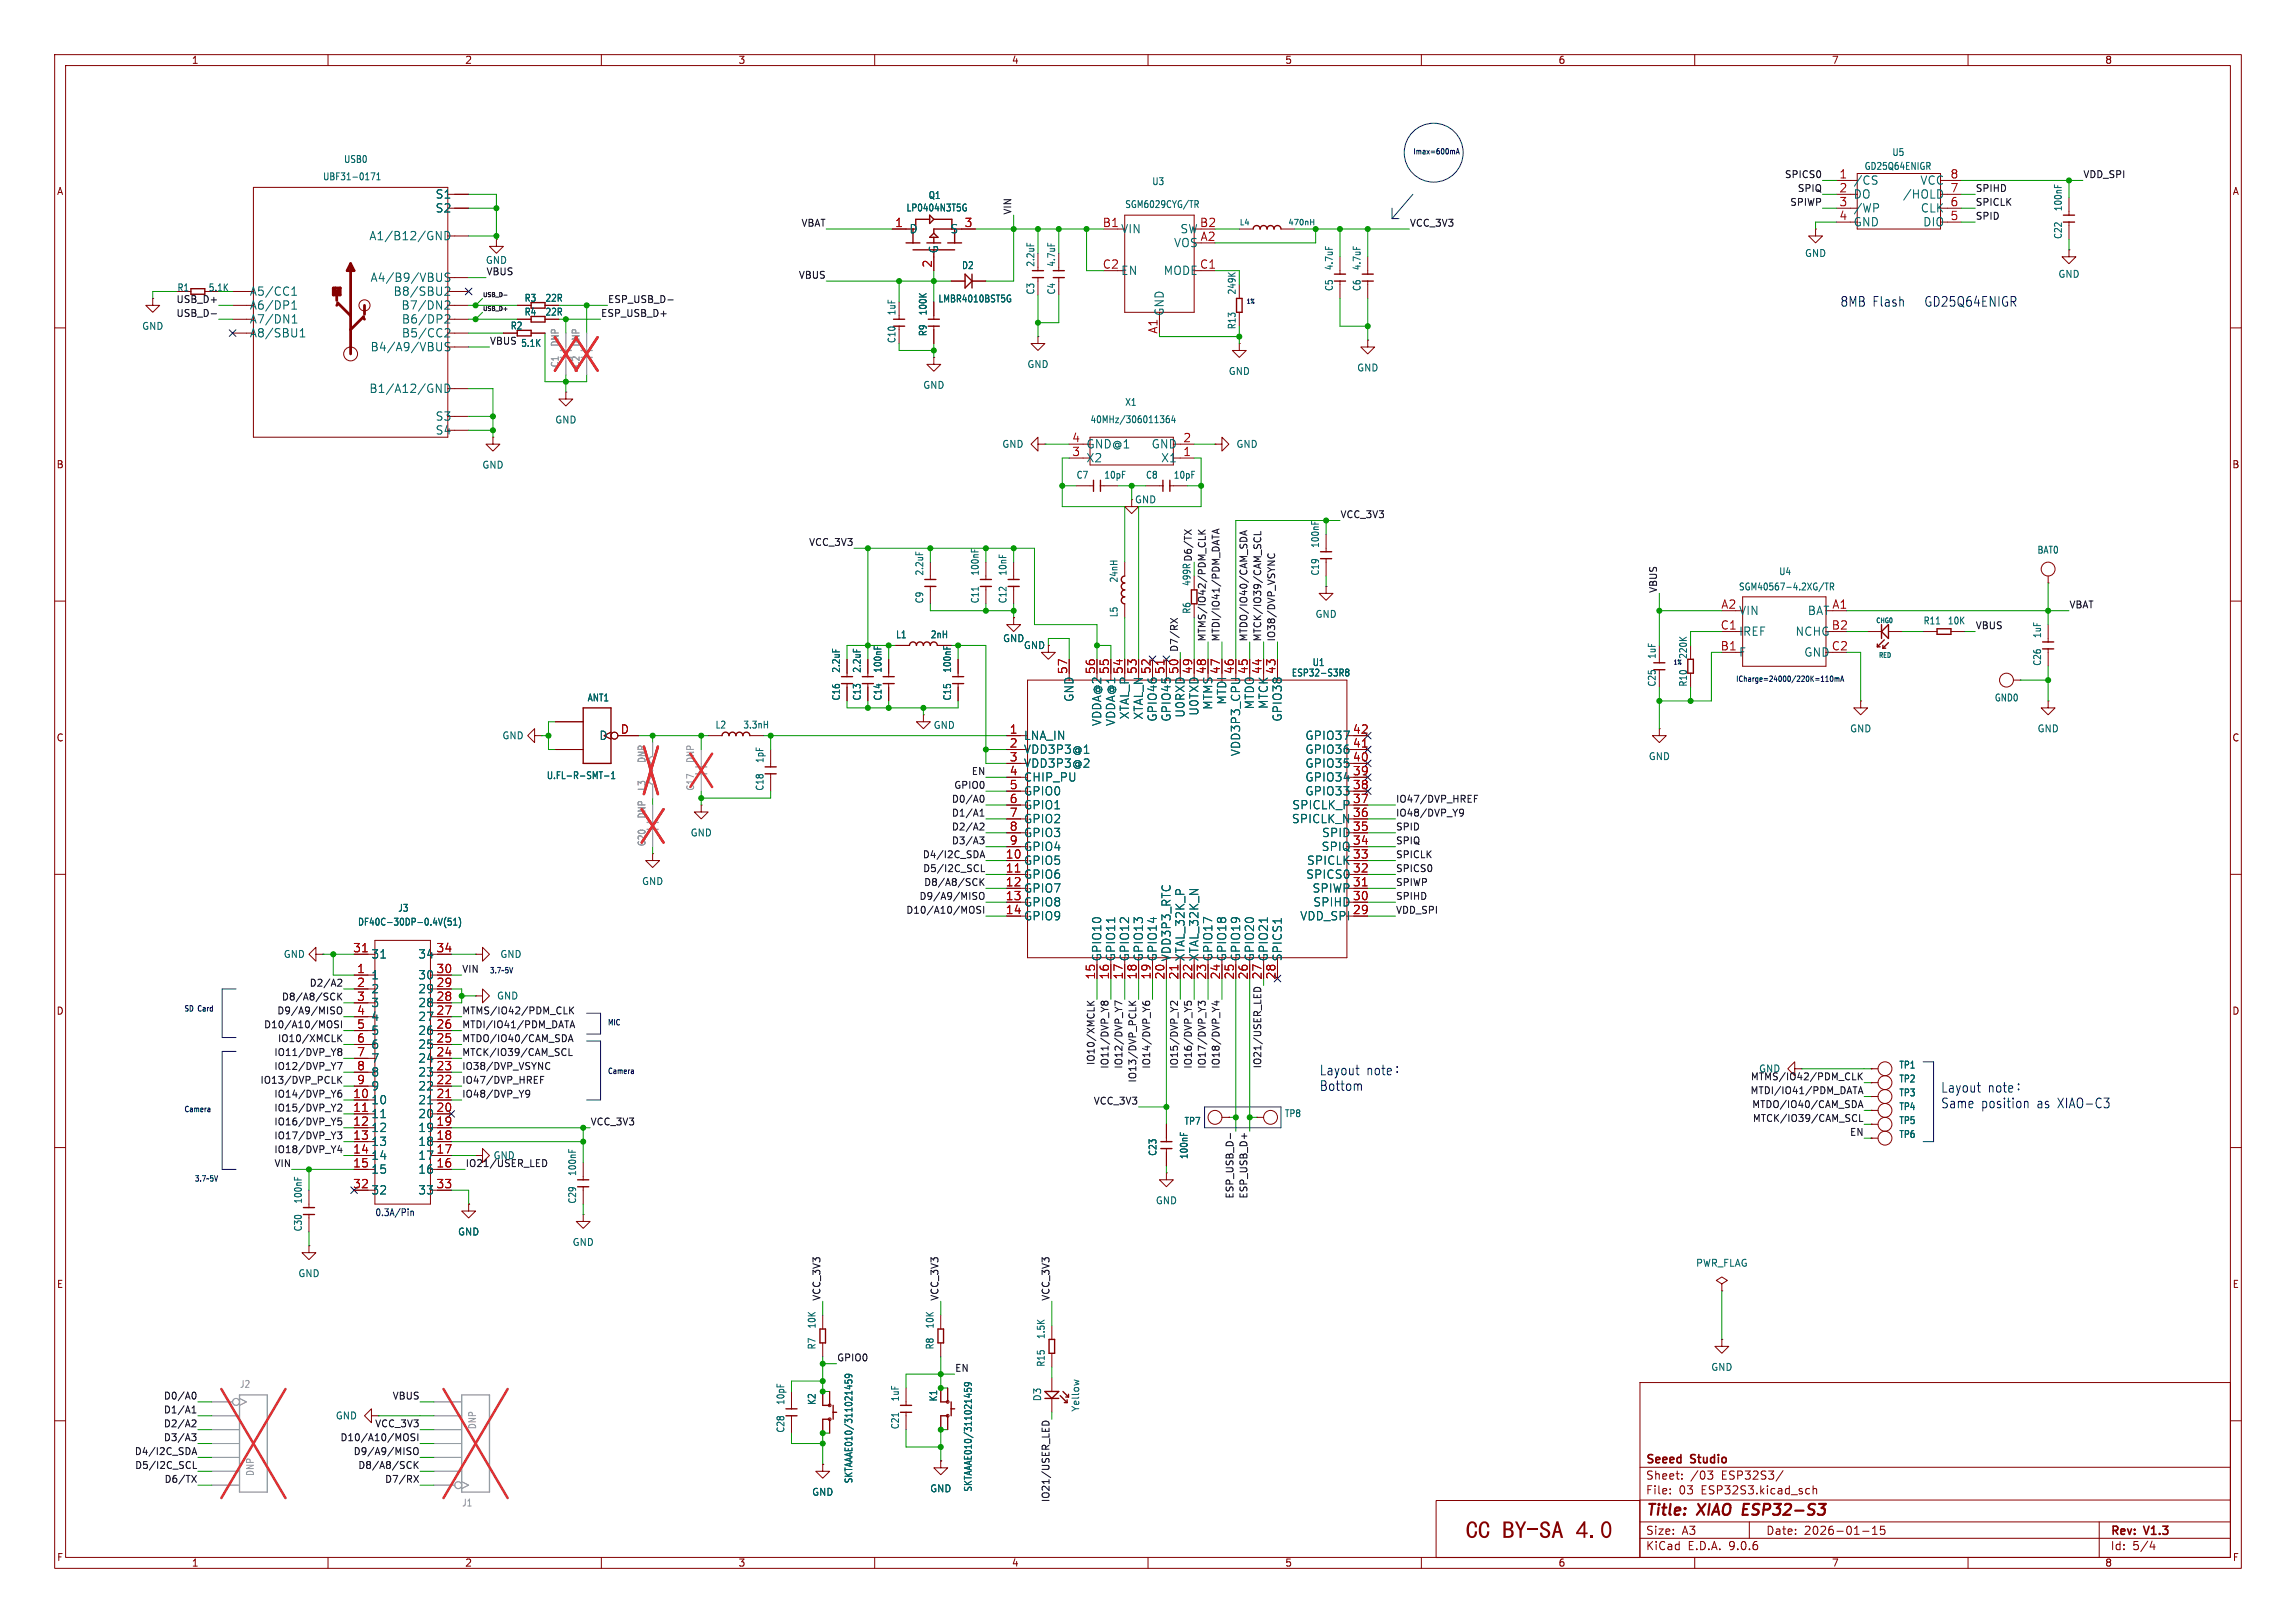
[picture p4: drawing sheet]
<svg xmlns="http://www.w3.org/2000/svg" width="420mm" height="297mm" viewBox="0 0 420 297" stroke-linecap="round" stroke-linejoin="round" font-family="sans-serif">
<defs><g id="words">
<text font-size="4.5" fill="#840000" x="268.1" y="282.4">CCBY-SA4.0</text>
<g font-size="2.8" fill="#840000">
<text x="301" y="277.9">Title:</text>
<text x="310.6" y="277.9">XIAO</text>
<text x="319.6" y="277.9">ESP32-S3</text>
</g>
<g font-size="2.5" fill="#0000c2">
<text x="336.5" y="56.3">8MB Flash</text>
<text x="352.5" y="56.3">GD25Q64ENIGR</text>
<text x="241.3" y="196.9">Layout</text>
<text x="241.3" y="199.8">Bottom</text>
<text x="355" y="200.1">Layout</text>
<text x="355" y="202.9">Same</text>
<text x="362.4" y="202.9">position</text>
<text x="372.7" y="202.9">as XIAO-C3</text>
</g>
<g font-size="2.1" fill="#a90000">
<text x="336.4" y="32.8">1</text>
<text x="336.4" y="35.3">2</text>
<text x="356.7" y="32.8">8</text>
<text x="356.7" y="35.3">7</text>
<text x="163.7" y="41.7">1</text>
<text x="176.4" y="41.7">3</text>
<text x="201.6" y="41.7">B1</text>
<text x="219.4" y="41.7">B2</text>
<text x="336.4" y="37.8">3</text>
<text x="336.4" y="40.4">4</text>
<text x="356.7" y="37.8">6</text>
<text x="356.7" y="40.4">5</text>
<text x="219.5" y="44.2">A2</text>
<text x="170.6" y="49.1" transform="rotate(-90 170.6 49.1)">2</text>
<text x="201.6" y="49.3">C2</text>
<text x="219.4" y="49.3">C1</text>
<text x="196" y="83.6">3</text>
<text x="196" y="81">4</text>
<text x="216.4" y="83.6">1</text>
<text x="216.4" y="81">2</text>
<text x="314.8" y="111.5">A2</text>
<text x="335.1" y="111.5">A1</text>
<text x="314.7" y="115.3">C1</text>
<text x="314.7" y="119.1">B1</text>
<text x="335" y="115.3">B2</text>
<text x="335" y="119.1">C2</text>
<text x="195.3" y="123.4" transform="rotate(-90 195.3 123.4)">57</text>
<text x="200.4" y="123.4" transform="rotate(-90 200.4 123.4)">56</text>
<text x="202.9" y="123.4" transform="rotate(-90 202.9 123.4)">55</text>
<text x="205.5" y="123.4" transform="rotate(-90 205.5 123.4)">54</text>
<text x="208" y="123.4" transform="rotate(-90 208 123.4)">53</text>
<text x="210.6" y="123.4" transform="rotate(-90 210.6 123.4)">52</text>
<text x="213.1" y="123.4" transform="rotate(-90 213.1 123.4)">51</text>
<text x="215.6" y="123.4" transform="rotate(-90 215.6 123.4)">50</text>
<text x="218.2" y="123.4" transform="rotate(-90 218.2 123.4)">49</text>
<text x="220.7" y="123.4" transform="rotate(-90 220.7 123.4)">48</text>
<text x="223.3" y="123.4" transform="rotate(-90 223.3 123.4)">47</text>
<text x="225.8" y="123.4" transform="rotate(-90 225.8 123.4)">46</text>
<text x="228.3" y="123.4" transform="rotate(-90 228.3 123.4)">45</text>
<text x="230.9" y="123.4" transform="rotate(-90 230.9 123.4)">44</text>
<text x="233.4" y="123.4" transform="rotate(-90 233.4 123.4)">43</text>
<text x="113.5" y="134.4">D</text>
<text x="184.6" y="134.4">1</text>
<text x="184.6" y="136.9">2</text>
<text x="247.4" y="134.4">42</text>
<text x="247.4" y="136.9">41</text>
<text x="184.6" y="139.4">3</text>
<text x="184.6" y="142">4</text>
<text x="247.4" y="139.4">40</text>
<text x="247.4" y="142">39</text>
<text x="184.6" y="144.5">5</text>
<text x="184.6" y="147.1">6</text>
<text x="184.6" y="149.6">7</text>
<text x="247.4" y="144.5">38</text>
<text x="247.4" y="147.1">37</text>
<text x="247.4" y="149.6">36</text>
<text x="184.6" y="152.1">8</text>
<text x="184.6" y="154.7">9</text>
<text x="247.4" y="152.1">35</text>
<text x="247.4" y="154.7">34</text>
<text x="183.9" y="157.2">10</text>
<text x="183.9" y="159.8">11</text>
<text x="247.4" y="157.2">33</text>
<text x="247.4" y="159.8">32</text>
<text x="183.9" y="162.3">12</text>
<text x="183.9" y="164.8">13</text>
<text x="183.9" y="167.4">14</text>
<text x="247.4" y="162.3">31</text>
<text x="247.4" y="164.8">30</text>
<text x="247.4" y="167.4">29</text>
<text x="64.5" y="174.4">31</text>
<text x="65.2" y="178.2">1</text>
<text x="79.8" y="174.4">34</text>
<text x="79.8" y="178.2">30</text>
<text x="200.4" y="179.3" transform="rotate(-90 200.4 179.3)">15</text>
<text x="202.9" y="179.3" transform="rotate(-90 202.9 179.3)">16</text>
<text x="205.5" y="179.3" transform="rotate(-90 205.5 179.3)">17</text>
<text x="208" y="179.3" transform="rotate(-90 208 179.3)">18</text>
<text x="210.6" y="179.3" transform="rotate(-90 210.6 179.3)">19</text>
<text x="213.1" y="179.3" transform="rotate(-90 213.1 179.3)">20</text>
<text x="215.6" y="179.3" transform="rotate(-90 215.6 179.3)">21</text>
<text x="218.2" y="179.3" transform="rotate(-90 218.2 179.3)">22</text>
<text x="220.7" y="179.3" transform="rotate(-90 220.7 179.3)">23</text>
<text x="223.3" y="179.3" transform="rotate(-90 223.3 179.3)">24</text>
<text x="225.8" y="179.3" transform="rotate(-90 225.8 179.3)">25</text>
<text x="228.3" y="179.3" transform="rotate(-90 228.3 179.3)">26</text>
<text x="230.9" y="179.3" transform="rotate(-90 230.9 179.3)">27</text>
<text x="233.4" y="179.3" transform="rotate(-90 233.4 179.3)">28</text>
<text x="65.2" y="180.7">2</text>
<text x="65.2" y="183.3">3</text>
<text x="65.2" y="185.8">4</text>
<text x="79.8" y="180.7">29</text>
<text x="79.8" y="183.3">28</text>
<text x="79.8" y="185.8">27</text>
<text x="65.2" y="188.3">5</text>
<text x="65.2" y="190.9">6</text>
<text x="79.8" y="188.3">26</text>
<text x="79.8" y="190.9">25</text>
<text x="65.2" y="193.4">7</text>
<text x="65.2" y="196">8</text>
<text x="79.8" y="193.4">24</text>
<text x="79.8" y="196">23</text>
<text x="64.5" y="201">10</text>
<text x="64.5" y="203.6">11</text>
<text x="65.2" y="198.5">9</text>
<text x="67.8" y="199.7">9</text>
<text x="79.8" y="198.5">22</text>
<text x="79.8" y="201">21</text>
<text x="79.8" y="203.6">20</text>
<text x="64.5" y="206.1">12</text>
<text x="64.5" y="208.7">13</text>
<text x="79.8" y="206.1">19</text>
<text x="79.8" y="208.7">18</text>
<text x="64.5" y="211.2">14</text>
<text x="64.5" y="213.7">15</text>
<text x="79.8" y="211.2">17</text>
<text x="79.8" y="213.7">16</text>
<text x="64.5" y="217.6">32</text>
<text x="79.8" y="217.6">33</text>
</g>
<g font-size="2.1" fill="#006464">
<text x="339" y="34">/CS</text>
<text x="351.2" y="34">VCC</text>
<text x="79.6" y="36.6">S1</text>
<text x="79.6" y="39.1">S2</text>
<text x="339" y="36.6">DO</text>
<text x="339" y="39.1">/WP</text>
<text x="339" y="41.6">GND</text>
<text x="348" y="36.6">/HOLD</text>
<text x="351.3" y="39.1">CLK</text>
<text x="351.7" y="41.6">DIO</text>
<text x="67.5" y="44.2">A1/B12/GND</text>
<text x="166.2" y="42.9">D</text>
<text x="171.8" y="46.5" transform="rotate(-90 171.8 46.5)">G</text>
<text x="173.8" y="42.9">S</text>
<text x="205" y="42.9">VIN</text>
<text x="214.7" y="45.4">VOS</text>
<text x="215.9" y="42.9">SW</text>
<text x="67.7" y="51.8">A4/B9/VBUS</text>
<text x="205" y="50.5">EN</text>
<text x="212.8" y="50.5">MODE</text>
<text x="45.6" y="54.3">A5/CC1</text>
<text x="45.6" y="56.9">A6/DP1</text>
<text x="45.6" y="59.4">A7/DN1</text>
<text x="71.9" y="54.3">B8/SBU2</text>
<text x="73.4" y="56.9">B7/DN2</text>
<text x="73.5" y="59.4">B6/DP2</text>
<text x="213.1" y="57.9" transform="rotate(-90 213.1 57.9)">GND</text>
<text x="45.6" y="62">A8/SBU1</text>
<text x="67.7" y="64.5">B4/A9/VBUS</text>
<text x="73.5" y="62">B5/CC2</text>
<text x="67.5" y="72.1">B1/A12/GND</text>
<text x="79.6" y="77.2">S3</text>
<text x="79.6" y="79.7">S4</text>
<text x="198.6" y="82.3">GND@1</text>
<text x="210.6" y="82.3">GND</text>
<text x="198.6" y="84.8">X2</text>
<text x="212.3" y="84.8">X1</text>
<text x="318" y="112.8">VIN</text>
<text x="330.6" y="112.8">BAT</text>
<text x="318" y="116.6">IREF</text>
<text x="328.4" y="116.6">NCHG</text>
<text x="318" y="120.4">F</text>
<text x="330" y="120.4">GND</text>
<text x="196.6" y="128.5" transform="rotate(-90 196.6 128.5)">GND</text>
<text x="206.7" y="131.7" transform="rotate(-90 206.7 131.7)">XTAL_P</text>
<text x="209.3" y="131.8" transform="rotate(-90 209.3 131.8)">XTAL_N</text>
<text x="216.9" y="131.4" transform="rotate(-90 216.9 131.4)">U0RXD</text>
<text x="219.4" y="131" transform="rotate(-90 219.4 131)">U0TXD</text>
<text x="222" y="129.9" transform="rotate(-90 222 129.9)">MTMS</text>
<text x="224.5" y="129" transform="rotate(-90 224.5 129)">MTDI</text>
<text x="229.6" y="129.9" transform="rotate(-90 229.6 129.9)">MTDO</text>
<text x="232.1" y="129.8" transform="rotate(-90 232.1 129.8)">MTCK</text>
<text x="109.6" y="135.6">D</text>
<text x="187.2" y="135.6">LNA_IN</text>
<text x="201.7" y="132.9" transform="rotate(-90 201.7 132.9)">VDDA@2</text>
<text x="204.2" y="132.9" transform="rotate(-90 204.2 132.9)">VDDA@1</text>
<text x="211.8" y="132.1" transform="rotate(-90 211.8 132.1)">GPIO46</text>
<text x="214.4" y="132.1" transform="rotate(-90 214.4 132.1)">GPIO45</text>
<text x="234.7" y="132.1" transform="rotate(-90 234.7 132.1)">GPIO38</text>
<text x="238.7" y="135.6">GPIO37</text>
<text x="187.2" y="138.2">VDD3P3@1</text>
<text x="187.2" y="140.7">VDD3P3@2</text>
<text x="187.2" y="143.2">CHIP_PU</text>
<text x="227.1" y="138.4" transform="rotate(-90 227.1 138.4)">VDD3P3_CPU</text>
<text x="238.7" y="138.2">GPIO36</text>
<text x="238.7" y="140.7">GPIO35</text>
<text x="238.7" y="143.2">GPIO34</text>
<text x="187.2" y="145.8">GPIO0</text>
<text x="187.2" y="148.3">GPIO1</text>
<text x="236.3" y="148.3">SPICLK_P</text>
<text x="238.7" y="145.8">GPIO33</text>
<text x="187.2" y="150.9">GPIO2</text>
<text x="187.2" y="153.4">GPIO3</text>
<text x="187.2" y="155.9">GPIO4</text>
<text x="236.2" y="150.9">SPICLK_N</text>
<text x="241.7" y="155.9">SPIQ</text>
<text x="241.8" y="153.4">SPID</text>
<text x="187.2" y="158.5">GPIO5</text>
<text x="187.2" y="161">GPIO6</text>
<text x="238.9" y="161">SPICS0</text>
<text x="239" y="158.5">SPICLK</text>
<text x="187.2" y="163.6">GPIO7</text>
<text x="187.2" y="166.1">GPIO8</text>
<text x="240" y="163.6">SPIWP</text>
<text x="240.2" y="166.1">SPIHD</text>
<text x="187.2" y="168.6">GPIO9</text>
<text x="237.8" y="168.6">VDD_SPI</text>
<text x="67.8" y="175.6">31</text>
<text x="67.8" y="179.4">1</text>
<text x="76.4" y="175.6">34</text>
<text x="76.4" y="179.4">30</text>
<text x="201.7" y="176" transform="rotate(-90 201.7 176)">GPIO10</text>
<text x="204.2" y="176" transform="rotate(-90 204.2 176)">GPIO11</text>
<text x="206.7" y="176" transform="rotate(-90 206.7 176)">GPIO12</text>
<text x="209.3" y="176" transform="rotate(-90 209.3 176)">GPIO13</text>
<text x="211.8" y="176" transform="rotate(-90 211.8 176)">GPIO14</text>
<text x="214.4" y="176" transform="rotate(-90 214.4 176)">VDD3P3_RTC</text>
<text x="216.9" y="176" transform="rotate(-90 216.9 176)">XTAL_32K_P</text>
<text x="219.4" y="176" transform="rotate(-90 219.4 176)">XTAL_32K_N</text>
<text x="222" y="176" transform="rotate(-90 222 176)">GPIO17</text>
<text x="224.5" y="176" transform="rotate(-90 224.5 176)">GPIO18</text>
<text x="227.1" y="176" transform="rotate(-90 227.1 176)">GPIO19</text>
<text x="229.6" y="176" transform="rotate(-90 229.6 176)">GPIO20</text>
<text x="232.1" y="176" transform="rotate(-90 232.1 176)">GPIO21</text>
<text x="234.7" y="176" transform="rotate(-90 234.7 176)">SPICS1</text>
<text x="67.8" y="182">2</text>
<text x="67.8" y="184.5">3</text>
<text x="76.4" y="182">29</text>
<text x="76.4" y="184.5">28</text>
<text x="67.8" y="187">4</text>
<text x="67.8" y="189.6">5</text>
<text x="76.4" y="187">27</text>
<text x="76.4" y="189.6">26</text>
<text x="67.8" y="192.1">6</text>
<text x="67.8" y="194.7">7</text>
<text x="67.8" y="197.2">8</text>
<text x="76.4" y="192.1">25</text>
<text x="76.4" y="194.7">24</text>
<text x="76.4" y="197.2">23</text>
<text x="67.8" y="202.3">10</text>
<text x="76.4" y="199.7">22</text>
<text x="76.4" y="202.3">21</text>
<text x="67.8" y="204.8">11</text>
<text x="67.8" y="207.4">12</text>
<text x="67.8" y="209.9">13</text>
<text x="76.4" y="204.8">20</text>
<text x="76.4" y="207.4">19</text>
<text x="76.4" y="209.9">18</text>
<text x="67.8" y="212.4">14</text>
<text x="67.8" y="215">15</text>
<text x="76.4" y="212.4">17</text>
<text x="76.4" y="215">16</text>
<text x="67.8" y="218.8">32</text>
<text x="76.4" y="218.8">33</text>
</g>
<text font-size="2.1" fill="#009600" x="211.8" y="61.1" transform="rotate(-90 211.8 61.1)">A1</text>
<g font-size="2.1" fill="#840000">
<text x="301" y="268.2">Seeed</text>
<text x="309.4" y="268.2">Studio</text>
<text x="301" y="273.7">File:</text>
<text x="301" y="271">Sheet:</text>
<text x="307.1" y="273.7">03</text>
<text x="309.2" y="271">/03</text>
<text x="311.2" y="273.7">ESP32S3.kicad_sch</text>
<text x="314.9" y="271">ESP32S3/</text>
<text x="301" y="281.1">Size:</text>
<text x="307.6" y="281.1">A3</text>
<text x="323" y="281.1">Date:</text>
<text x="330" y="281.1">2026-01-15</text>
<text x="386" y="281.3">Rev:</text>
<text x="392.4" y="281.3">V1.3</text>
<text x="301" y="283.9">KiCad</text>
<text x="308.7" y="283.9">E.D.A.</text>
<text x="316.3" y="283.9">9.0.6</text>
<text x="386" y="283.9">Id:</text>
<text x="390.1" y="283.9">5/4</text>
</g>
<g font-size="1.8" fill="#840000">
<text x="35" y="11.9">1</text>
<text x="85" y="11.9">2</text>
<text x="135" y="11.9">3</text>
<text x="185" y="11.9">4</text>
<text x="235" y="11.9">5</text>
<text x="285" y="11.9">6</text>
<text x="335" y="11.9">7</text>
<text x="385" y="11.9">8</text>
<text x="10.3" y="35.9">A</text>
<text x="408.3" y="35.9">A</text>
<text x="99.7" y="58">22R</text>
<text x="99.7" y="55.4">22R</text>
<text x="10.3" y="85.9">B</text>
<text x="408.2" y="85.9">B</text>
<text x="10.3" y="135.9">C</text>
<text x="408.2" y="135.9">C</text>
<text x="10.3" y="185.9">D</text>
<text x="408.2" y="185.9">D</text>
<text x="10.3" y="235.9">E</text>
<text x="408.3" y="235.9">E</text>
<text x="10.3" y="285.9">F</text>
<text x="35" y="286.9">1</text>
<text x="85" y="286.9">2</text>
<text x="135" y="286.9">3</text>
<text x="185" y="286.9">4</text>
<text x="235" y="286.9">5</text>
<text x="285" y="286.9">6</text>
<text x="335" y="286.9">7</text>
<text x="385" y="286.9">8</text>
<text x="408.3" y="285.9">F</text>
</g>
<g font-size="1.8" fill="#006464">
<text x="346" y="28.7">U5</text>
<text x="59" y="33.2">UBF31-0171</text>
<text x="62.8" y="30">USB0</text>
<text x="210.7" y="34.1">U3</text>
<text x="341" y="31.3">GD25Q64ENIGR</text>
<text x="165.7" y="38.9">LP0404N3T5G</text>
<text x="169.8" y="36.6">Q1</text>
<text x="205.7" y="38.3">SGM6029CYG/TR</text>
<text x="377.4" y="38.8" transform="rotate(-90 377.4 38.8)">100nF</text>
<text x="330.1" y="47.2">GND</text>
<text x="377.4" y="43.8" transform="rotate(-90 377.4 43.8)">C22</text>
<text x="175.9" y="49.4">D2</text>
<text x="189.4" y="48.9" transform="rotate(-90 189.4 48.9)">2.2uF</text>
<text x="193.2" y="48.9" transform="rotate(-90 193.2 48.9)">4.7uF</text>
<text x="244" y="53.4" transform="rotate(-90 244 53.4)">C5</text>
<text x="244" y="49.6" transform="rotate(-90 244 49.6)">4.7uF</text>
<text x="249.1" y="53.4" transform="rotate(-90 249.1 53.4)">C6</text>
<text x="249.1" y="49.6" transform="rotate(-90 249.1 49.6)">4.7uF</text>
<text x="376.4" y="51">GND</text>
<text x="95.9" y="58">R4</text>
<text x="95.9" y="55.4">R3</text>
<text x="164" y="57.8" transform="rotate(-90 164 57.8)">1uF</text>
<text x="169.7" y="57.8" transform="rotate(-90 169.7 57.8)">100K</text>
<text x="171.6" y="55.5">LMBR4010BST5G</text>
<text x="189.4" y="54" transform="rotate(-90 189.4 54)">C3</text>
<text x="193.2" y="54" transform="rotate(-90 193.2 54)">C4</text>
<text x="226.2" y="54" transform="rotate(-90 226.2 54)">249K</text>
<text x="25.9" y="60.6">GND</text>
<text x="93.3" y="60.5">R2</text>
<text x="95.2" y="63.7">5.1K</text>
<text x="164" y="62.9" transform="rotate(-90 164 62.9)">C10</text>
<text x="169.7" y="61.6" transform="rotate(-90 169.7 61.6)">R9</text>
<text x="226.2" y="60.4" transform="rotate(-90 226.2 60.4)">R13</text>
<text x="168.8" y="71.3">GND</text>
<text x="187.8" y="67.5">GND</text>
<text x="224.7" y="68.8">GND</text>
<text x="248.2" y="68.2">GND</text>
<text x="101.5" y="77.7">GND</text>
<text x="199.4" y="77.6">40MHz/306011364</text>
<text x="205.7" y="74.5">X1</text>
<text x="183.2" y="82.1">GND</text>
<text x="226.1" y="82.1">GND</text>
<text x="88.1" y="86">GND</text>
<text x="196.8" y="87.8">C7</text>
<text x="201.9" y="87.8">10pF</text>
<text x="209.5" y="87.8">C8</text>
<text x="214.6" y="87.8">10pF</text>
<text x="207.5" y="92.3">GND</text>
<text x="241.5" y="100.4" transform="rotate(-90 241.5 100.4)">100nF</text>
<text x="372.6" y="101.5">BAT0</text>
<text x="169.1" y="105.4" transform="rotate(-90 169.1 105.4)">2.2uF</text>
<text x="179.2" y="105.4" transform="rotate(-90 179.2 105.4)">100nF</text>
<text x="184.3" y="105.4" transform="rotate(-90 184.3 105.4)">10nF</text>
<text x="204.6" y="106.7" transform="rotate(-90 204.6 106.7)">24nH</text>
<text x="241.5" y="105.4" transform="rotate(-90 241.5 105.4)">C19</text>
<text x="325.3" y="105.5">U4</text>
<text x="169.1" y="110.5" transform="rotate(-90 169.1 110.5)">C9</text>
<text x="179.2" y="110.5" transform="rotate(-90 179.2 110.5)">C11</text>
<text x="184.3" y="110.5" transform="rotate(-90 184.3 110.5)">C12</text>
<text x="204.6" y="113.1" transform="rotate(-90 204.6 113.1)">L5</text>
<text x="218" y="112.4" transform="rotate(-90 218 112.4)">R6</text>
<text x="240.5" y="113.3">GND</text>
<text x="318" y="108.2">SGM40567-4.2XG/TR</text>
<text x="163.8" y="117">L1</text>
<text x="170.2" y="117">2nH</text>
<text x="183.4" y="117.7">GND</text>
<text x="187.2" y="119">GND</text>
<text x="351.8" y="114.5">R11</text>
<text x="356.2" y="114.5">10K</text>
<text x="373.5" y="116.9" transform="rotate(-90 373.5 116.9)">1uF</text>
<text x="153.8" y="123.2" transform="rotate(-90 153.8 123.2)">2.2uF</text>
<text x="157.6" y="123.2" transform="rotate(-90 157.6 123.2)">2.2uF</text>
<text x="161.5" y="123.2" transform="rotate(-90 161.5 123.2)">100nF</text>
<text x="174.2" y="123.2" transform="rotate(-90 174.2 123.2)">100nF</text>
<text x="236.2" y="124">ESP32-S3R8</text>
<text x="240" y="122.1">U1</text>
<text x="303.1" y="125.8" transform="rotate(-90 303.1 125.8)">C25</text>
<text x="303.1" y="120.7" transform="rotate(-90 303.1 120.7)">1uF</text>
<text x="308.8" y="125.8" transform="rotate(-90 308.8 125.8)">R10</text>
<text x="308.8" y="120.7" transform="rotate(-90 308.8 120.7)">220K</text>
<text x="373.5" y="121.9" transform="rotate(-90 373.5 121.9)">C26</text>
<text x="107.4" y="128.6">ANT1</text>
<text x="153.8" y="128.3" transform="rotate(-90 153.8 128.3)">C16</text>
<text x="157.6" y="128.3" transform="rotate(-90 157.6 128.3)">C13</text>
<text x="161.5" y="128.3" transform="rotate(-90 161.5 128.3)">C14</text>
<text x="174.2" y="128.3" transform="rotate(-90 174.2 128.3)">C15</text>
<text x="364.8" y="128.6">GND0</text>
<text x="91.8" y="135.5">GND</text>
<text x="130.8" y="133.5">L2</text>
<text x="135.9" y="133.5">3.3nH</text>
<text x="170.7" y="133.6">GND</text>
<text x="338.3" y="134.2">GND</text>
<text x="372.6" y="134.2">GND</text>
<text x="99.9" y="142.8">U.FL-R-SMT-1</text>
<text x="139.9" y="139.7" transform="rotate(-90 139.9 139.7)">1pF</text>
<text x="301.5" y="139.3">GND</text>
<text x="139.9" y="144.8" transform="rotate(-90 139.9 144.8)">C18</text>
<text x="126.2" y="153.3">GND</text>
<text x="72.7" y="167">J3</text>
<text x="117.3" y="162.2">GND</text>
<text x="65.4" y="169.6">DF40C-30DP-0.4V(51)</text>
<text x="51.8" y="175.5">GND</text>
<text x="91.4" y="175.5">GND</text>
<text x="90.8" y="183.1">GND</text>
<text x="347.3" y="195.7">TP1</text>
<text x="347.3" y="198.3">TP2</text>
<text x="347.3" y="203.4">TP4</text>
<text x="347.3" y="200.8">TP3</text>
<text x="216.6" y="206">TP7</text>
<text x="234.9" y="204.6">TP8</text>
<text x="347.3" y="208.4">TP6</text>
<text x="347.3" y="205.9">TP5</text>
<text x="105.6" y="215.3" transform="rotate(-90 105.6 215.3)">100nF</text>
<text x="211.7" y="211.6" transform="rotate(-90 211.7 211.6)">C23</text>
<text x="217.5" y="212.2" transform="rotate(-90 217.5 212.2)">100nF</text>
<text x="55.4" y="220.4" transform="rotate(-90 55.4 220.4)">100nF</text>
<text x="105.6" y="220.4" transform="rotate(-90 105.6 220.4)">C29</text>
<text x="211.3" y="220.6">GND</text>
<text x="55.4" y="225.5" transform="rotate(-90 55.4 225.5)">C30</text>
<text x="83.7" y="226.3">GND</text>
<text x="54.5" y="233.9">GND</text>
<text x="104.6" y="228.2">GND</text>
<text x="310.1" y="232">PWR_FLAG</text>
<text x="149.4" y="243.2" transform="rotate(-90 149.4 243.2)">10K</text>
<text x="171" y="243.2" transform="rotate(-90 171 243.2)">10K</text>
<text x="191.3" y="245.1" transform="rotate(-90 191.3 245.1)">1.5K</text>
<text x="149.4" y="247" transform="rotate(-90 149.4 247)">R7</text>
<text x="171" y="247" transform="rotate(-90 171 247)">R8</text>
<text x="191.3" y="250.2" transform="rotate(-90 191.3 250.2)">R15</text>
<text x="312.9" y="251.1">GND</text>
<text x="143.7" y="257.2" transform="rotate(-90 143.7 257.2)">10pF</text>
<text x="149.4" y="257.2" transform="rotate(-90 149.4 257.2)">K2</text>
<text x="164.6" y="256.6" transform="rotate(-90 164.6 256.6)">1uF</text>
<text x="171.6" y="256.6" transform="rotate(-90 171.6 256.6)">K1</text>
<text x="190.6" y="256.5" transform="rotate(-90 190.6 256.5)">D3</text>
<text x="61.3" y="259.9">GND</text>
<text x="143.7" y="262.3" transform="rotate(-90 143.7 262.3)">C28</text>
<text x="164.6" y="261.6" transform="rotate(-90 164.6 261.6)">C21</text>
<text x="197.6" y="258.4" transform="rotate(-90 197.6 258.4)">Yellow</text>
<text x="148.5" y="273.9">GND</text>
<text x="156.1" y="271.6" transform="rotate(-90 156.1 271.6)">SKTAAAE010/311021459</text>
<text x="170" y="273.3">GND</text>
<text x="178" y="273.1" transform="rotate(-90 178 273.1)">SKTAAAE010/311021459</text>
</g>
<g font-size="1.8" fill="#0f0f0f">
<text x="326.4" y="32.7">SPICS0</text>
<text x="328.8" y="35.2">SPIQ</text>
<text x="361.3" y="35.2">SPIHD</text>
<text x="381" y="32.7">VDD_SPI</text>
<text x="146.5" y="41.6">VBAT</text>
<text x="185.1" y="39.4" transform="rotate(-90 185.1 39.4)">VIN</text>
<text x="257.8" y="41.6">VCC_3V3</text>
<text x="327.4" y="37.8">SPIWP</text>
<text x="361.3" y="37.8">SPICLK</text>
<text x="361.3" y="40.3">SPID</text>
<text x="32.4" y="53.5">R1</text>
<text x="38.1" y="53.5">5.1K</text>
<text x="88.8" y="48.5">GND</text>
<text x="88.9" y="50.5">VBUS</text>
<text x="146" y="51.1">VBUS</text>
<text x="32.2" y="55.5">USB_D+</text>
<text x="32.2" y="58.1">USB_D-</text>
<text x="109.9" y="58.1">ESP_USB_D+</text>
<text x="111.1" y="55.5">ESP_USB_D-</text>
<text x="89.5" y="63.2">VBUS</text>
<text x="245.1" y="94.9">VCC_3V3</text>
<text x="147.9" y="100">VCC_3V3</text>
<text x="303.2" y="108.6" transform="rotate(-90 303.2 108.6)">VBUS</text>
<text x="378.5" y="111.4">VBAT</text>
<text x="215.6" y="119.4" transform="rotate(-90 215.6 119.4)">D7/RX</text>
<text x="220.6" y="117.5" transform="rotate(-90 220.6 117.5)">MTMS/IO42/PDM_CLK</text>
<text x="223.2" y="117.5" transform="rotate(-90 223.2 117.5)">MTDI/IO41/PDM_DATA</text>
<text x="228.3" y="117.5" transform="rotate(-90 228.3 117.5)">MTDO/IO40/CAM_SDA</text>
<text x="230.8" y="117.5" transform="rotate(-90 230.8 117.5)">MTCK/IO39/CAM_SCL</text>
<text x="233.3" y="117.5" transform="rotate(-90 233.3 117.5)">IO38/DVP_VSYNC</text>
<text x="361.3" y="115.2">VBUS</text>
<text x="177.7" y="141.9">EN</text>
<text x="174" y="147">D0/A0</text>
<text x="174" y="149.5">D1/A1</text>
<text x="174.5" y="144.4">GPIO0</text>
<text x="255.3" y="149.5">IO48/DVP_Y9</text>
<text x="255.3" y="147">IO47/DVP_HREF</text>
<text x="174" y="154.6">D3/A3</text>
<text x="174" y="152.1">D2/A2</text>
<text x="255.3" y="152.1">SPID</text>
<text x="255.3" y="154.6">SPIQ</text>
<text x="168.7" y="157.1">D4/I2C_SDA</text>
<text x="168.8" y="159.7">D5/I2C_SCL</text>
<text x="255.3" y="159.7">SPICS0</text>
<text x="255.3" y="157.1">SPICLK</text>
<text x="165.7" y="167.3">D10/A10/MOSI</text>
<text x="168.1" y="164.8">D9/A9/MISO</text>
<text x="168.9" y="162.2">D8/A8/SCK</text>
<text x="255.3" y="164.8">SPIHD</text>
<text x="255.3" y="167.3">VDD_SPI</text>
<text x="255.3" y="162.2">SPIWP</text>
<text x="84.5" y="178.1">VIN</text>
<text x="50.6" y="185.7">D9/A9/MISO</text>
<text x="51.5" y="183.2">D8/A8/SCK</text>
<text x="56.6" y="180.6">D2/A2</text>
<text x="84.5" y="185.7">MTMS/IO42/PDM_CLK</text>
<text x="48.2" y="188.2">D10/A10/MOSI</text>
<text x="50.7" y="190.8">IO10/XMCLK</text>
<text x="84.5" y="188.2">MTDI/IO41/PDM_DATA</text>
<text x="84.5" y="190.8">MTDO/IO40/CAM_SDA</text>
<text x="50.1" y="193.3">IO11/DVP_Y8</text>
<text x="50.1" y="195.9">IO12/DVP_Y7</text>
<text x="84.5" y="193.3">MTCK/IO39/CAM_SCL</text>
<text x="84.5" y="195.9">IO38/DVP_VSYNC</text>
<text x="200.3" y="195" transform="rotate(-90 200.3 195)">IO10/XMCLK</text>
<text x="202.9" y="195.7" transform="rotate(-90 202.9 195.7)">IO11/DVP_Y8</text>
<text x="205.4" y="195.7" transform="rotate(-90 205.4 195.7)">IO12/DVP_Y7</text>
<text x="210.5" y="195.7" transform="rotate(-90 210.5 195.7)">IO14/DVP_Y6</text>
<text x="215.6" y="195.7" transform="rotate(-90 215.6 195.7)">IO15/DVP_Y2</text>
<text x="218.1" y="195.7" transform="rotate(-90 218.1 195.7)">IO16/DVP_Y5</text>
<text x="220.6" y="195.7" transform="rotate(-90 220.6 195.7)">IO17/DVP_Y3</text>
<text x="223.2" y="195.7" transform="rotate(-90 223.2 195.7)">IO18/DVP_Y4</text>
<text x="230.8" y="195.6" transform="rotate(-90 230.8 195.6)">IO21/USER_LED</text>
<text x="320.2" y="197.8">MTMS/IO42/PDM_CLK</text>
<text x="321.7" y="196.4">GND</text>
<text x="47.5" y="198.4">IO13/DVP_PCLK</text>
<text x="50.1" y="200.9">IO14/DVP_Y6</text>
<text x="50.1" y="203.5">IO15/DVP_Y2</text>
<text x="84.5" y="200.9">IO48/DVP_Y9</text>
<text x="84.5" y="198.4">IO47/DVP_HREF</text>
<text x="200" y="202.2">VCC_3V3</text>
<text x="207.9" y="198.2" transform="rotate(-90 207.9 198.2)">IO13/DVP_PCLK</text>
<text x="320.1" y="200.3">MTDI/IO41/PDM_DATA</text>
<text x="320.4" y="202.9">MTDO/IO40/CAM_SDA</text>
<text x="50.1" y="206">IO16/DVP_Y5</text>
<text x="50.1" y="208.6">IO17/DVP_Y3</text>
<text x="107.9" y="206">VCC_3V3</text>
<text x="320.5" y="205.4">MTCK/IO39/CAM_SCL</text>
<text x="338.3" y="207.9">EN</text>
<text x="50.1" y="211.1">IO18/DVP_Y4</text>
<text x="50.1" y="213.6">VIN</text>
<text x="85.1" y="213.6">IO21/USER_LED</text>
<text x="90.2" y="212.3">GND</text>
<text x="225.7" y="219.4" transform="rotate(-90 225.7 219.4)">ESP_USB_D-</text>
<text x="228.3" y="219.4" transform="rotate(-90 228.3 219.4)">ESP_USB_D+</text>
<text x="150.1" y="238.1" transform="rotate(-90 150.1 238.1)">VCC_3V3</text>
<text x="171.7" y="238.1" transform="rotate(-90 171.7 238.1)">VCC_3V3</text>
<text x="192.1" y="238.1" transform="rotate(-90 192.1 238.1)">VCC_3V3</text>
<text x="153" y="249.2">GPIO0</text>
<text x="174.6" y="251.1">EN</text>
<text x="29.9" y="256.2">D0/A0</text>
<text x="71.7" y="256.2">VBUS</text>
<text x="29.9" y="263.8">D3/A3</text>
<text x="29.9" y="261.3">D2/A2</text>
<text x="29.9" y="258.7">D1/A1</text>
<text x="62.2" y="263.8">D10/A10/MOSI</text>
<text x="68.5" y="261.3">VCC_3V3</text>
<text x="24.6" y="266.4">D4/I2C_SDA</text>
<text x="24.6" y="268.9">D5/I2C_SCL</text>
<text x="64.6" y="266.4">D9/A9/MISO</text>
<text x="65.4" y="268.9">D8/A8/SCK</text>
<text x="30" y="271.4">D6/TX</text>
<text x="70.3" y="271.4">D7/RX</text>
<text x="192.1" y="275" transform="rotate(-90 192.1 275)">IO21/USER_LED</text>
</g>
<g font-size="1.8" fill="#989898">
<text x="102.4" y="63.5" transform="rotate(-90 102.4 63.5)">DNP</text>
<text x="106.2" y="63.5" transform="rotate(-90 106.2 63.5)">DNP</text>
<text x="102.4" y="67.3" transform="rotate(-90 102.4 67.3)">C1</text>
<text x="106.2" y="67.3" transform="rotate(-90 106.2 67.3)">C2</text>
<text x="118.3" y="139.7" transform="rotate(-90 118.3 139.7)">DNP</text>
<text x="127.2" y="139.7" transform="rotate(-90 127.2 139.7)">DNP</text>
<text x="118.3" y="149.9" transform="rotate(-90 118.3 149.9)">DNP</text>
<text x="118.3" y="144.8" transform="rotate(-90 118.3 144.8)">L3</text>
<text x="127.2" y="144.8" transform="rotate(-90 127.2 144.8)">C17</text>
<text x="118.3" y="155" transform="rotate(-90 118.3 155)">C20</text>
<text x="43.8" y="254.2">J2</text>
<text x="87.3" y="261.6" transform="rotate(-90 87.3 261.6)">DNP</text>
<text x="46.6" y="270.2" transform="rotate(-90 46.6 270.2)">DNP</text>
<text x="84.4" y="275.9">J1</text>
</g>
<text font-size="1.8" fill="#009600" x="218" y="107.3" transform="rotate(-90 218 107.3)">499R D6/TX</text>
<text font-size="1.8" fill="#0000c2" x="68.6" y="222.6">0.3A/Pin</text>
<g font-size="1.4" fill="#0000c2">
<text x="258.4" y="28.3">Imax=600mA</text>
<text x="317.5" y="124.8">ICharge=24000/220K=110mA</text>
<text x="89.5" y="178.2">3.7~5V</text>
<text x="33.7" y="185.2">SD Card</text>
<text x="111.1" y="187.7">MIC</text>
<text x="111.1" y="196.6">Camera</text>
<text x="33.7" y="203.6">Camera</text>
<text x="35.6" y="216.3">3.7~5V</text>
</g>
<g font-size="1.4" fill="#006464">
<text x="226.7" y="41.4">L4</text>
<text x="235.5" y="41.4">470nH</text>
</g>
<g font-size="1.2" fill="#006464">
<text x="343.1" y="114.2">CHG0</text>
<text x="343.6" y="120.6">RED</text>
</g>
<g font-size="1.1" fill="#0f0f0f">
<text x="88.3" y="56.9">USB_D+</text>
<text x="88.3" y="54.4">USB_D-</text>
</g>
<g font-size="1.1" fill="#0000c2">
<text x="228" y="55.6">1%</text>
<text x="306.1" y="121.7">1%</text>
</g>
</g></defs>
<g fill="none" stroke="#840000" stroke-width=".18">
<path d="M10 10h400v277h-400zM12 12h396v273h-396zM60 10v2M110 10v2M160 10v2M210 10v2M260 10v2M310 10v2M360 10v2M81.9 34.3h-35.5v45.7h35.5M81.9 38.1h3.8M85.7 35.6h-3.8v43.1h3.8"/>
<path d="M205.7 39.4h12.7v17.8h-12.7zM335.9 35.6h2.6M335.9 38.1h2.6M335.9 33h2.6M339.7 31.8h15.3M339.7 33v7.6M355 35.6h3.8M355 38.1h3.8M355 33v7.6h3.8M356.2 33h2.6M378.5 36.2v3.2M27.9 54.6v1.3h1.3l-1.3 1.3-1.2-1.3h1.2"/>
<path d="M27.9 54.6h.1M32.4 53.3h2.5M37.5 53.3h2.5M42.5 58.4h2.6M42.5 55.9h2.6M42.5 53.3h2.6M81.9 58.4h3.8M81.9 55.9h3.8M81.9 43.2h3.8M81.9 50.8h3.8M81.9 53.3h3.8M90.8 43.8v1.3h1.3l-1.3 1.3-1.3-1.3h1.3"/>
<path d="M90.8 43.8h.1M94.6 58.4h2.6M94.6 55.9h2.6M163.2 41.9h2.5M164.5 57.8v.6M170.8 47v2.5M170.8 55.2v3.2M170.8 59.7v3.2M174 51.4h2.5M175.9 41.9h2.5M177.8 51.4h2.5M189.9 48.9v.6"/>
<path d="M189.9 50.8v3.2M193.7 48.9v.6M193.7 50.8v3.2M226.7 52.1v2.5M226.7 41.9h2.5M234.3 41.9h2.6M245.1 47v3.2M245.1 51.4v3.2M250.2 47v3.2M250.2 51.4v3.2M332.1 41.9v1.3h1.3l-1.3 1.3-1.3-1.3h1.3M332.1 41.9h.1"/>
<path d="M335.9 40.6h2.6M339.7 41.9h15.3M378.5 45.7v1.3h1.2l-1.2 1.3-1.3-1.3h1.3M378.5 45.7h.1M378.5 40.6v3.2M10 60h2M42.5 61h2.6M81.9 61h3.8M81.9 63.5h3.8M81.9 71.1h3.8M81.9 76.2h3.8M92.1 61h2.5"/>
<path d="M97.2 61h2.5M103.5 71.8v1.2h1.3l-1.3 1.3-1.3-1.3h1.3M103.5 71.8h.1M170.8 65.4v1.3h1.3l-1.3 1.2-1.3-1.2h1.3M170.8 65.4h.1M189.9 61.6v1.3h1.2l-1.2 1.2-1.3-1.2h1.3M189.9 61.6h.1M226.7 62.9v1.2h1.3l-1.3 1.3-1.3-1.3h1.3M226.7 62.9h.1M250.2 62.2v1.3h1.3l-1.3 1.3-1.3-1.3h1.3M250.2 62.2h.1M408 60h2"/>
<path d="M90.2 80v1.3h1.2l-1.2 1.3-1.3-1.3h1.3M90.2 80h.1M189.9 81.3v-1.3l-1.3 1.3 1.3 1.3v-1.3h1.2M191.1 81.3h.1M195.6 83.8h2.5M195.6 81.3h2.5M196.8 88.9h3.2M199.4 85.1h15.2M199.4 81.3v2.5M199.4 80h15.2M201.3 88.9h3.2M207 91.4v1.3h1.3l-1.3 1.3-1.3-1.3h1.3"/>
<path d="M209.5 88.9h3.2M214 88.9h3.2M214.6 81.3v2.5h3.8M215.9 81.3h2.5M222.2 81.3h1.3v-1.3l1.3 1.3-1.3 1.3v-1.3M222.2 81.3h.1M242.6 97.8v3.2M10 110h2M163.8 118.1h2.6M170.2 102.9v3.1M170.2 107.3v3.2M171.4 118.1h2.6"/>
<path d="M180.3 102.9v3.1M180.3 107.3v3.2M185.4 113v1.3h1.3l-1.3 1.3-1.3-1.3h1.3M185.4 113h.1M185.4 102.9v3.1M185.4 107.3v3.2M191.8 118.1v1.3h1.2l-1.2 1.3-1.3-1.3h1.3M191.8 118.1h.1M205.7 102.9v2.5M205.7 110.5v2.5M218.4 105.4v2.6M218.4 110.5v2.5"/>
<path d="M242.6 107.3v1.3h1.2l-1.2 1.3-1.3-1.3h1.3M242.6 107.3h.1M242.6 102.2v3.2M318.8 109.2h15.2v12.7h-15.2zM334 115.6h1.3M341.6 115.6h2.6M345.4 115.6h2.6M351.8 115.6h2.5M356.9 115.6h2.5M374.6 106.7h.1M374.6 105.4v1.3M374.6 114.3v3.2"/>
<path d="M374.6 118.7v3.2M408 110h2M97.8 134.6v-1.2l-1.3 1.2 1.3 1.3v-1.3h1.3M99.1 134.6h.1M101.6 137.2h5.1M101.6 132.1h5.1M111.8 134l-1.3 .6 1.3 .7M113 134.6h3.8M129.5 134.6h2.6M137.2 134.6h2.5M141 137.2v3.1M154.9 120.7v3.1"/>
<path d="M154.9 125.1v3.2M158.7 120.7v3.1M158.7 125.1v3.2M162.6 120.7v3.1M162.6 125.1v3.2M168.9 130.8v1.3h1.3l-1.3 1.3-1.3-1.3h1.3M168.9 130.8h.1M175.3 120.7v3.1M175.3 125.1v3.2M184.1 134.6h2.6M184.1 137.2h2.6M184.1 139.7h2.6"/>
<path d="M188 124.5h58.4v50.8h-58.4zM203.2 123.2v1.3M210.8 123.2v1.3M213.4 120.7v3.8M215.9 123.2v1.3M218.4 123.2v1.3M223.5 123.2v1.3M226.1 123.2v1.3M233.7 123.2v1.3M246.4 134.6h1.2M246.4 137.2h3.8M246.4 139.7h1.2"/>
<path d="M303.5 133.4v1.2h1.3l-1.3 1.3-1.2-1.3h1.2M303.5 133.4h.1M303.5 120.7v.6M340.4 128.3v1.2h1.2l-1.2 1.3-1.3-1.3h1.3M340.4 128.3h.1M368.3 124.5h1.3M369.6 124.5h.1M374.6 128.3v1.2h1.3l-1.3 1.3-1.2-1.3h1.2M374.6 128.3h.1M10 160h2M119.4 156.2v1.3h1.2l-1.2 1.3-1.3-1.3h1.3M119.4 156.2h.1"/>
<path d="M128.3 147.3v1.3h1.2l-1.2 1.3-1.3-1.3h1.3M128.3 147.3h.1M141 141.6v3.2M184.1 142.2h2.6M184.1 144.8h2.6M184.1 147.3h2.6M184.1 149.9h2.6M184.1 152.4h2.6M184.1 154.9h2.6M246.4 142.2h1.2M246.4 144.8h1.2M246.4 147.3h1.2"/>
<path d="M246.4 149.9h1.2M246.4 152.4h1.2M246.4 154.9h1.2M246.4 157.5h1.2M408 160h2M57.8 174.6v-1.2l-1.3 1.2 1.3 1.3v-1.3h1.3M59.1 174.6h.1M64.8 174.6h2.5M64.8 178.4h2.5M68.6 172.1h10.1v48.2h-10.1zM78.7 174.6h1.3M78.7 178.4h1.3"/>
<path d="M87 174.6h1.3v-1.2l1.2 1.2-1.2 1.3v-1.3M87 174.6h.1M184.1 160h2.6M215.9 176.5v2.6M246.4 160h1.2M246.4 162.6h3.8M246.4 165.1h1.2M246.4 167.6h1.2M64.8 181h2.5M64.8 183.5h2.5M64.8 186.1h2.5M64.8 188.6h2.5"/>
<path d="M64.8 191.1h2.5M64.8 193.7h2.5M64.8 196.2h2.5M64.8 198.8h2.5M78.7 181h1.3M78.7 183.5h1.3M78.7 186.1h1.3M78.7 188.6h1.3M78.7 191.1h1.3M78.7 193.7h1.3M78.7 196.2h1.3M78.7 198.8h1.3"/>
<path d="M87 182.2h1.3v-1.2l1.2 1.2-1.2 1.3v-1.3M87 182.2h.1M328.3 195.6v-1.3l-1.3 1.3 1.3 1.3v-1.3h1.3M329.6 195.6h.1M342.3 198.1h.1M342.3 195.6h.1M342.3 198.1h1.2M342.3 195.6h1.2M10 210h2M56.5 217.8v3.2M64.8 203.8h2.5M78.7 201.3h3.8"/>
<path d="M78.7 203.8h1.3M78.7 206.4h1.3M78.7 208.9h1.3M78.7 211.5h1.3M78.7 214h1.3M78.7 217.8h1.3M87 211.5h1.3v-1.3l1.2 1.3-1.2 1.2v-1.2M87 211.5h.1M106.7 212.7v3.2M106.7 217.2v3.1M213.4 214.6v1.3h1.2l-1.2 1.3-1.3-1.3h1.3M213.4 214.6h.1"/>
<path d="M213.4 205.7v3.2M213.4 210.2v3.2M223.5 204.5h1.3M224.8 204.5h.1M229.9 204.5h.1M229.9 204.5h1.2M342.3 208.3h.1M342.3 203.2h.1M342.3 200.7h.1M342.3 205.7h.1M342.3 208.3h1.2M342.3 203.2h1.2"/>
<path d="M342.3 200.7h1.2M342.3 205.7h1.2M408 210h2M56.5 228v1.2h1.3l-1.3 1.3-1.3-1.3h1.3M56.5 228h.1M56.5 222.2v3.2M85.7 220.3v1.3h1.3l-1.3 1.3-1.2-1.3h1.2M85.7 220.3h.1M106.7 222.2v1.3h1.2l-1.2 1.3-1.3-1.3h1.3M106.7 222.2h.1M315 234.9l1-.6-1-.6-1.1 .6 1.1 .6v1.3M315 236.2h.1"/>
<path d="M67.9 259.1v-1.3l-1.2 1.3 1.2 1.2v-1.2h1.3M69.2 259.1h.1M144.8 254.6v3.2M144.8 259.1v3.2M150.5 240.7v2.5M150.5 245.7v2.6M150.5 254.6v2.6M150.5 259.7v2.6M151.8 254.6v2.6M151.8 259.7v2.6M165.7 254v3.2M165.7 258.4v3.2"/>
<path d="M172.1 240.7v2.5M172.1 245.7v2.6M172.1 254v2.5M172.1 259.1v2.5M173.4 254v2.5M173.4 259.1v2.5M192.4 242.6v2.5M192.4 247.6v2.6M192.4 252.1v2.5M192.4 255.9v2.5M300 253h108v32h-108zM315 245.1v1.3h1.2l-1.2 1.2-1.3-1.2h1.3"/>
<path d="M315 245.1h.1M10 260h2M150.5 268v1.2h1.3l-1.3 1.3-1.3-1.3h1.3M150.5 268h.1M172.1 267.3v1.3h1.3l-1.3 1.3-1.3-1.3h1.3M172.1 267.3h.1M262.7 274.6h37.3v10.4h-37.3zM300 278.5h108M300 274.5h108M300 268.5h108M305.5 273.2v.2M305.5 272.5v.1"/>
<path d="M307.7 270.5v.2M307.7 269.8v.1M312.4 269.2h.9l-.5 .6 .4 .1 .1 .5-.3 .3h-.4M320 278.5v3M326.2 269.1l-1.3 1.9M330.6 272.4l.4 .1M331 273.3l-.4 .1M331.7 272.5l.2-.1 .3 .1 .1 .9M331.7 271.9v1.5M342.5 279.7l.4-.4v1.5M344.7 279.3h-.7l-.1 .7 .3-.1h.5l.1 .2-.1 .5-.2 .2-.6-.2M384 278.5v6.5"/>
<path d="M408 260h2M60 285v2M110 285v2M160 285v2M210 285v2M260 285v2M300 281.5h108M310 285v2M340.7 280.2h1.2M342.5 280.8h.9M360 285v2M393.7 282l-.4 1.1h.9"/>
<path d="M394 282.6v1"/>
<circle cx="66.7" cy="55.9" r="1.02"/>
<circle cx="64.1" cy="64.8" r="1.27"/>
<circle cx="374.7" cy="104.1" r="1.27"/>
<circle cx="112.4" cy="134.6" r=".63"/>
<circle cx="367" cy="124.5" r="1.27"/>
<circle cx="344.8" cy="198.1" r="1.27"/>
<circle cx="344.8" cy="195.6" r="1.27"/>
<circle cx="222.2" cy="204.5" r="1.27"/>
<circle cx="232.4" cy="204.5" r="1.27"/>
<circle cx="344.8" cy="203.2" r="1.27"/>
<circle cx="344.8" cy="205.7" r="1.27"/>
<circle cx="344.8" cy="208.3" r="1.27"/>
<circle cx="344.8" cy="200.7" r="1.27"/>
<circle cx="151.8" cy="257.2" r=".25"/>
<circle cx="151.8" cy="259.7" r=".25"/>
<circle cx="173.4" cy="259.1" r=".25"/>
<circle cx="173.4" cy="256.5" r=".25"/>
</g>
<path d="M319 275.2l-.2 2h.9M332.7 275.2h1.3l-.8 .8M333.8 276.2v.6l-.2 .2" fill="none" stroke="#840000" stroke-width=".4"/>
<g fill="none" stroke="#840000" stroke-width=".25">
<path d="M170.1 39.4l.7 .7-.7 .8zM377.4 39.4h2.1M34.9 53.8v-1h2.6v1M97.2 57.9h2.5v1h-2.5zM97.2 55.4h2.5v1h-2.5zM163.4 58.4h2.1M164.5 59.7h1M165.7 44.5h2.6M167 45.7h7.6M167 41.9v2.6M169.8 59.7h2M169.8 58.4h2"/>
<path d="M170.1 40.1h-2.6v1.8M170.1 43.4l.7-.7 .8 .7zM170.8 40.1h3.3v1.8h-3.3v.8M170.8 43.4v1.1M173.4 44.5h2.5M175.9 41.9h-1.3v2.6M176.5 50.2l1.3 1.2-1.3 1.3zM177.8 50.2v2.5M188.8 49.5h2.1M188.8 50.8h2.1M192.7 49.5h2M192.7 50.8h2"/>
<path d="M226.2 54.6h1v2.6h-1zM229.2 41.9a.63 .63 0 0 1 .7-.6 .63 .63 0 0 1 .6 .6 .63 .63 0 0 1 .6-.6 .63 .63 0 0 1 .7 .6 .63 .63 0 0 1 .6-.6 .63 .63 0 0 1 .6 .6 .63 .63 0 0 1 .7-.6 .63 .63 0 0 1 .6 .6M244.1 51.4h2M244.1 50.2h2M249.2 51.4h2M249.2 50.2h2M377.4 40.6h2.1M94.6 60.5h2.6v1h-2.6zM200 87.9v2M201.3 87.9v2M212.7 87.9v2M214 87.9v2"/>
<path d="M166.4 118.1a.63 .63 0 0 1 .6-.6 .63 .63 0 0 1 .6 .6 .63 .63 0 0 1 .7-.6 .63 .63 0 0 1 .6 .6 .63 .63 0 0 1 .6-.6 .63 .63 0 0 1 .7 .6 .63 .63 0 0 1 .6-.6 .63 .63 0 0 1 .6 .6M169.2 107.3h2M169.2 106h2M179.3 107.3h2.1M179.3 106h2.1M184.4 107.3h2M184.4 106h2M205.7 109.2a.63 .63 0 0 0-.6 .7 .63 .63 0 0 0 .6 .6M205.7 105.4a.64 .64 0 0 0-.6 .7 .64 .64 0 0 0 .6 .6 .64 .64 0 0 0-.6 .6 .64 .64 0 0 0 .6 .7 .63 .63 0 0 0-.6 .6 .63 .63 0 0 0 .6 .6M218.9 108h-1v2.5h1M241.6 102.2h2M241.6 101h2"/>
<path d="M343.4 118.4h.5M343.4 117.9v.5M344.2 114.3v2.5M344.4 118.6h.5M344.4 118.1v.5M344.7 117.1l-1.3 1.3M345.4 117.6l-1 1M345.4 114.3v2.5l-1.2-1.2zM354.3 115.1h2.6v1h-2.6zM373.6 117.5h2.1M373.6 118.7h2.1M106.7 129.5h5.1v10.2h-5.1z"/>
<path d="M132.1 134.6a.63 .63 0 0 1 .6-.6 .63 .63 0 0 1 .6 .6 .63 .63 0 0 1 .7-.6 .63 .63 0 0 1 .6 .6 .63 .63 0 0 1 .7-.6 .63 .63 0 0 1 .6 .6 .63 .63 0 0 1 .6-.6 .63 .63 0 0 1 .7 .6M153.9 125.1h2.1M153.9 123.8h2.1M157.7 125.1h2.1M157.7 123.8h2.1M161.5 125.1h2.1M161.5 123.8h2.1M174.2 125.1h2.1M174.2 123.8h2.1M302.5 121.3h2M303.5 122.6h1M308.7 120.7h1.1v2.5h-1.1z"/>
<path d="M140 141.6h2M140 140.3h2M105.7 217.2h2M105.7 215.9h2M212.3 208.9h2.1M212.3 210.2h2.1M55.5 222.2h2M55.5 221h2M143.8 259.1h2M143.8 257.8h2M150 243.2h1v2.5h-1zM150.5 257.2h1.3"/>
<path d="M150.5 259.7h1.3M152.4 257.2v2.5M152.4 258.4h.6M164.7 257.2h2.1M164.7 258.4h2.1M171.6 243.2h1v2.5h-1zM172.1 259.1h1.3M172.1 256.5h1.3M174 257.8h.6M174 256.5v2.6M191.1 254.6h2.6l-1.3 1.3zM191.1 255.9h2.6"/>
<path d="M191.9 245.1h1v2.5h-1zM193.9 255.4l1.3 1.3M194.4 254.6l1.1 1.1M194.7 256.7h.5M194.9 255.7h.6M195.2 256.2v.5M195.5 255.1v.6"/>
</g>
<g fill="none" stroke="#a1a1a1" stroke-width=".18">
<path d="M103.5 61v3.1M103.5 65.4v3.2M107.3 61v3.1M107.3 65.4v3.2M119.4 135.9v2.5M128.3 137.2v3.1M119.4 143.5v2.6M119.4 147.3v3.2M119.4 151.8v3.1M128.3 141.6v3.2M38.7 259.1h5.1M38.7 256.5h3.8"/>
<path d="M43.8 255.9l1.3 .6-1.3 .7M79.4 259.1h5.1M79.4 256.5h5.1M38.7 271.8h5.1M38.7 269.2h5.1M38.7 266.7h5.1M38.7 264.2h5.1M38.7 261.6h5.1M79.4 271.8h3.8M79.4 269.2h5.1M79.4 266.7h5.1M79.4 264.2h5.1"/>
<path d="M79.4 261.6h5.1M84.5 271.1l1.2 .7-1.2 .6"/>
<circle cx="43.2" cy="256.5" r=".63"/>
<circle cx="83.8" cy="271.8" r=".63"/>
</g>
<path d="M102.5 65.4h2M102.5 64.1h2M106.3 65.4h2M106.3 64.1h2M119.4 138.4a.64 .64 0 0 0-.6 .7 .64 .64 0 0 0 .6 .6 .64 .64 0 0 0-.6 .6 .64 .64 0 0 0 .6 .7 .63 .63 0 0 0-.6 .6 .63 .63 0 0 0 .6 .6M118.4 151.8h2M118.4 150.5h2M119.4 142.2a.63 .63 0 0 0-.6 .7 .63 .63 0 0 0 .6 .6M127.3 141.6h2M127.3 140.3h2M43.8 255.3h5.1v17.7h-5.1zM84.5 255.3h5v17.7h-5z" fill="none" stroke="#a1a1a1" stroke-width=".25"/>
<g fill="none" stroke="#e12e31" stroke-width=".46">
<path d="M101.5 61.7l4 6.1M105.3 61.7l4 6.1M105.5 61.7l-4 6.1M109.3 61.7l-4 6.1M117.8 136.6l2.5 8.7M120.3 136.6l-2.5 8.7M126.3 137.9l4 6.1M130.3 137.9l-4 6.1M117.4 148.1l4 6.1M121.4 148.1l-4 6.1M40.5 254.2l11.7 19.9M52.2 254.2l-11.7 19.9"/>
<path d="M81.1 254.2l11.8 19.9M92.9 254.2l-11.8 19.9"/>
</g>
<g fill="none" stroke="#006464" stroke-width=".18">
<path d="M67.9 31.6h.7l-.5 1.3M68.9 32.9h.6M68.9 32l.3-.4v1.3M176.6 38.1h.2l-.1 .5h-.2l-.3-.2M176.7 37.4l-.2-.1-.3 .2M218.6 36.7h.4l.2 .3-.1 .3-.5 .1M218.8 37.4l.4 .6M343.1 33l.2 .3v.3l-.2 .1M343.1 32.2l.2 .1M343.6 37.4v.5M352.7 30.4l.4 .6M353 29.9v.4"/>
<path d="M355 34.8l.3 .6v.5l-.3 .3M375.8 33.8v.5M53.4 54h.9M53.4 56.6h.9M53.4 52.9l.4-.4v1.5M53.4 55.5l.4-.4v1.5M53.5 59.1h.8M53.5 58l.4-.4v1.5M79.8 42.4l.9 1.5v-1.5M80.8 50v1.2l-.3 .3M81.4 42.4a.77 .77 0 0 1 .9 .7 .77 .77 0 0 1-.9 .8zM81.4 52.7l.6-.2 .2 .2 .1 .2-1 1.1h1"/>
<path d="M81.4 55.2l.6-.1 .2 .1 .1 .3-1 1.1h1M81.4 57.7l.6-.1 .2 .1 .1 .3-1 1.1h1M82.3 50h-.6l-.2 .1v.5l.6 .2 .2 .4-.3 .3-.6-.1M184.4 54h.4M184.7 54.7h.2v.4l-.2 .2-.3-.1M187.8 44.5v.5M191.7 44.5v.5M239.7 40.6h.6M240.3 40.1v1.1M242.5 45.1v.5M247.5 45.1v.5M54.9 61.7h.9"/>
<path d="M54.9 60.6l.4-.5v1.6M79.8 70.3l.9 1.5v-1.5M80.8 62.7v1.2l-.3 .3M81.4 70.3a.77 .77 0 0 1 .9 .8 .77 .77 0 0 1-.9 .7zM81.5 60.2l.5-.1 .2 .2 .1 .3-1 1.1h1M82.3 62.7h-.6l-.2 .1v.5l.6 .2 .2 .4-.3 .3-.6-.1M212.2 76.1h.7l-.4 .5 .3 .1 .1 .4-.2 .3h-.3M213.8 76.1h-.3l-.1 .3-.1 .7 .2 .3 .4-.2-.1-.6h-.3l-.2 .2M214.6 76l-.3 .9h.7M214.9 76.5v.9M239.9 95.4v.5M152.3 118.8v.5"/>
<path d="M156.1 118.8v.5M159.9 118.3v.5M167.5 101v.5M172.6 118.3v.5M177.7 100.5v.5M333.6 106.6l-.9 1.7M333.8 106.7h.6M334.1 106.7v1.3M334.8 107.4l.5-.1 .1-.2-.1-.3-.5-.1v1.3M335.1 107.4l.3 .6M139.8 132.6h.6M140.4 132v1.2"/>
<path d="M198.3 137.9h.9M245.4 123.1l.3 .6M245.7 122.6v.4M246.3 123l-.2-.3 .2-.3h.2l.2 .3-.2 .3M246.3 123l-.2 .2 .1 .4 .1 .1 .3-.1 .1-.1v-.3l-.2-.2M246.3 123h.2M109.6 141.2h.6M110.6 142h.8M111.9 142.5h.6M111.9 141.6l.3-.4v1.3M69.7 175.3h.8M81.6 167.9a1.65 1.65 0 0 0 0 1.9"/>
<path d="M82.5 168h-.5l-.1 .6 .2-.1 .4 .1v.6l-.1 .1-.5-.1M83 169.3h.6M83 168.4l.3-.4v1.3M84 167.9a1.65 1.65 0 0 1 0 1.9M203.9 167.9v.9M231.8 167.9v.9M234.4 168.1v.9M53.9 215.4v.5M69.7 204.5h.8M104 210.3v.6M215.9 207.3v.5M154.6 252.6v.5h.6l-.1-.1v-.4h.6l.1 .1-.1 .4"/>
<path d="M155.1 251.5l.3 .2-.1 .3-.6 .1-.1-.4 .2-.2h.7l.3 .2v.3M155.4 253.5v.7M176.4 254.1v.5l.6 .1-.1-.2 .1-.4h.6l.1 .1-.1 .5M177 253l.2 .2-.1 .3-.6 .1-.1-.4 .3-.2 .7 .1 .2 .1 .1 .3M177.3 255v.7M196.5 252.5l.8 .3"/>
</g>
<path d="M212.9 120.8v.8M249.2 136.7h.9M185.7 159.6h.9M66.3 174.2h.9M215.5 176.6v.9M249.2 162.1h.9M66.3 203.4h.9M81.6 200.8h.8" fill="none" stroke="#a90000" stroke-width=".18"/>
<path d="M61 52.7h1.2v1.3h-1.2zM61.3 52.7v1.1h.7v-.5M61.6 55.9l.2-.5 2.3 2.4M62.2 52.7l-.6 .6v1.7M64.1 48.3l.7 1.2h-1.3zM64.1 48.3v16.5M66.7 55.9v1.6M66.7 58.4l-.2-.4-2.4 2.3" fill="none" stroke="#840000" stroke-width=".51"/>
<g fill="none" stroke="#0f0f0f" stroke-width=".18">
<path d="M38.6 57.4h1M92.2 56.5h.6M92.2 54h.6M120.9 57.4h1M122.2 54.9h.9M216.7 97l1.2 .8M217.9 97l-1.2 .8M219.2 97.7h1.3M219.2 97l.7 .7M220.5 98.1v.6M220.5 97l-.8 .5M221.7 97.9v.7"/>
<path d="M222.6 96.9v.6M223 96.8l-1.3 .4 1.3 .5M227.7 97.2v.6M228.1 97.1l-1.3 .4 1.3 .5M229.5 98.4l-.1 .3M230.5 98.4l.1 .3M230.6 97.2v.6h-1.2M214.1 113.2l1.3 .8M215.4 113.2l-1.3 .8M232 101.3l-.1 .3 .1 .3M233 101.3l.2 .3-.1 .3M179.2 153.2h.8l-.4 .4 .3 .2 .1 .4-.2 .2h-.4"/>
<path d="M179.3 157l.4-1.3 .4 1.3M179.3 149.3h.7M179.3 148.4l.3-.3v1.2M179.4 156.6h.6M179.5 145.6l.1-.1a.68 .68 0 0 1 .4 .7 .68 .68 0 0 1-.4 .6l-.1-.1M179.5 150.6l.4 .1 .1 .3-.8 .9h.8M179.5 158.2v1.3h.6M267.7 148.6l-.2 .3h-.3l-.2-.3v-.3l.2-.2h.3l.2 .2a.84 .84 0 0 1-.4 1h-.2M269.7 146.1h.4M270.3 145.5h-.6v1.3M62 179.2l.4 .1 .1 .3-.8 .9h.8M178 165.9a.9 .9 0 0 1 0 1.2"/>
<path d="M178.5 160.8l.2 .1M178.5 163.3l.2 .1M178.5 164l.2 .2-.2 .3M178.7 161.9l-.2 .1M179.3 160.8v1.2M179.3 163.4l.2-.1a.43 .43 0 0 1 .5 .4v.5a.42 .42 0 0 1-.4 .4 .42 .42 0 0 1-.4-.4v-.5zM179.4 165.9h-.5l-.2 .1v.3l.6 .3 .1 .3-.2 .2h-.5M179.5 161.3l.5 .7M179.9 165.9v1.2M180 160.8l-.7 .7M60.5 186.9a.9 .9 0 0 1 0 1.1M61 184.3h.2"/>
<path d="M61 181.7l.3 .2M61.1 185l.1 .2-.1 .3M61.3 182.9l-.3 .1M61.7 184.5l.3-.2a.43 .43 0 0 1 .5 .4v.4a.42 .42 0 0 1-.4 .5 .42 .42 0 0 1-.4-.5zM61.7 194.4h.9l-.6 1.3M61.8 181.7v1.3M61.8 189.4v1.2M61.8 197v1.2M61.9 186.9l-.5-.1-.1 .1v.4l.5 .2 .1 .3-.2 .3-.5-.1M62 197.5l.5 .7M62 189.9l.5 .7M62 182.3l.5 .7"/>
<path d="M62 192.4l-.2 .3 .1 .3 .1 .2 .4-.1 .1-.2v-.2l-.2-.3M62 192.4l-.2-.2 .2-.3h.3l.2 .2-.2 .3M62 192.4h.3M62.4 199.5l-.4 .1a.86 .86 0 0 0 0 1.2l.5-.1v-.5l-.2-.2h-.3l-.2 .2M62.5 186.8v1.3M62.5 197l-.7 .7M62.5 189.4l-.7 .7M62.5 181.7l-.7 .8M98.9 197.6h.4M99.5 197h-.6v1.2M100 194.5l.3-.1 .3 .2M100.6 195.6l-.3 .1-.3-.1"/>
<path d="M103.2 185.5h.6M103.2 191.9l.3 .1M103.3 186.8h.7M103.5 193l-.3 .2M104 190.6l.4-1.2 .4 1.2M104.1 191.9v1.3h.6M104.1 190.3h.6M104.2 184.3v1.2M104.3 188.1l.4-1.3 .4 1.3M104.4 184.8l.5 .7M104.4 187.7h.6M104.9 184.3l-.7 .7"/>
<path d="M198.9 183.9h1.2M198.9 183.2l.7 .7M200.1 183.2l-.7 .6M202 183.5l-.3-.3-.3 .3v.2l.3 .2 .3-.2M202 183.5l.2-.3 .4 .1 .1 .2-.1 .3-.2 .1h-.3l-.1-.2M202 183.5v.2M205.2 183.7l-1.2-.5v.8M206.5 183.9h1.3M206.5 183.2l.7 .7M207.8 183.2l-.8 .6M209 183.3l.1 .4a.86 .86 0 0 0 1.2 0l-.1-.4-.4-.1-.3 .3 .1 .3 .2 .1M215.4 183.2v.8l-.9-.8-.4 .3 .1 .4"/>
<path d="M216.7 183.3v.6h.6l-.2-.1 .1-.5 .2-.1 .4 .1 .1 .2-.1 .4M219.2 184v-.8l.5 .4 .1-.3h.5l.2 .2-.2 .5M222.2 183.3h.8M222.6 183.2v.7l-.9-.3M229.4 181.4a.64 .64 0 0 1 .6-.7 .64 .64 0 0 1 .6 .7M338.9 197.6h.6M339 198.9h.7M339.9 196.3v1.3M340 199.8h.7M340.1 196.9l.6 .7M340.7 196.3l-.8 .8M61.7 207.1h.8l-.4 .5 .4 .1v.6l-.2 .1-.6-.1"/>
<path d="M61.8 202.2l.5-.1 .2 .3-.8 .9h.8M62.1 209.6l-.3 .9h.8M62.4 210.1v.8M62.5 204.6h-.6l-.1 .6 .2-.1h.4l.1 .2v.4l-.2 .2-.5-.2M96.9 200.1l-.2 .2-.4-.1-.1-.1v-.3l.2-.3h.3l.2 .3a.84 .84 0 0 1-.4 1h-.2M99.3 212.2a.64 .64 0 0 1 .7 .6 .64 .64 0 0 1-.7 .7M225.1 207.4v1M227.6 207.4v1M339.3 204l.3 .1M339.6 205.1l-.3 .1M339.9 202.7l.5-1.3 .4 1.3M339.9 200.1l.5-1.2 .4 1.2"/>
<path d="M340 202.3h.7M340.2 204v1.2h.6M35.1 258.6h.8M35.1 257.7l.4-.4v1.3M35.3 254.8h.1a.68 .68 0 0 1 .5 .6 .68 .68 0 0 1-.5 .6h-.1M35.3 259.8l.4 .1 .2 .3-.8 .9h.8M35.1 262.4h.8l-.5 .5 .4 .1 .1 .4-.3 .2h-.4M35.1 270l.8 1.3M35.1 266.2l.5-1.3 .4 1.3M35.2 265.8h.7M35.4 267.5v1.2h.6M35.9 270l-.8 1.3"/>
<path d="M74.5 262.4a.9 .9 0 0 1 0 1.2M75 267.5l.2 .1M75 264.9l.2 .1M75 265.6l.2 .2-.2 .3M75.2 268.6l-.2 .1M75.7 265.1l.2-.2a.43 .43 0 0 1 .6 .4v.5a.42 .42 0 0 1-.4 .4 .42 .42 0 0 1-.5-.4zM75.7 270l.9 1.3M75.8 267.5v1.2M75.9 262.4h-.5l-.2 .1v.4l.6 .2 .1 .3-.3 .2h-.4M75.9 268l.6 .7M76.4 262.4v1.2M76.5 267.5l-.7 .7"/>
<path d="M76.6 270l-.9 1.3M190.6 260.8a.64 .64 0 0 1 .7-.7 .64 .64 0 0 1 .6 .7"/>
</g>
<g fill="none" stroke="#0000c2" stroke-width=".18">
<path d="M254.6 38.1v1.9M258.4 35.6l-3.8 4.4M266 27.6l.1 .6M266.4 28.2l.2-1 .3 1M266.4 27.9h.5M254.6 40h1.3M334 124.7h.5M334 124l.2-.3v1M334.9 123.7h.1a.58 .58 0 0 1 0 1 .76 .76 0 0 1-.1-1zM335.7 124v.7M335.7 124.1l.2-.1 .1 .2M336 124.2l.1-.2 .3 .1v.6"/>
<path d="M336 124.2v.5M336.7 124.7l.3-1 .3 1M336.8 124.4h.4M43.2 192.4h-2.6v21.6h2.6M43.2 181h-2.6v8.9h2.6M107.3 185.4h2.6v3.8h-2.6M107.3 190.5h2.6v10.8h-2.6M115.8 195.8l.1 .7M115.9 196.4l-.1 .1M115.9 196l-.1 .1M248 195.5h.6M248.3 196.6l.3 .1"/>
<path d="M248.6 198.4h.2l.2 .2v.9M250.3 195.7a.37 .37 0 0 1 .5-.1l.1 1.1M250.3 195.5v1.2M251.7 195.6a.39 .39 0 0 1 .6 .2v.7a.39 .39 0 0 1-.5 .2 .39 .39 0 0 1-.3-.4v-.5zM252.8 195.5h.5M253 194.9v1.5l.1 .2 .2 .1M253.8 196.1l.7-.2-.1-.3-.4-.1-.2 .3 .1 .8h.5M255.6 196.1v.2M255.6 195.2v.1M351.8 194.3h1.9v14.6h-1.9M361.7 198.7h.6M362 199.8l.3 .1"/>
<path d="M363.9 198.8a.37 .37 0 0 1 .6 0l.1 1.1M363.9 198.7v1.2M365.4 198.8a.39 .39 0 0 1 .6 .2l-.1 .7a.39 .39 0 0 1-.4 .2 .39 .39 0 0 1-.3-.4v-.5zM366.4 198.7h.6M366.7 198.1v1.5v.2l.3 .1M367.4 199.3l.8-.2-.1-.3-.4-.1-.3 .2 .1 .9h.6M369.2 199.3v.1M369.2 198.3v.2M38.4 202.8v.7M38.4 203.4l-.1 .1M38.4 203l-.1 .1M220.3 202.6h14v3.8h-14z"/>
<path d="M370.3 201.7a.37 .37 0 0 1 .6-.1l.1 1.1M75.2 221.6v.9M75.2 221.7l.1-.1 .3 .1v.8"/>
<circle cx="262.3" cy="27.9" r="5.4"/>
</g>
<g fill="none" stroke="#009600" stroke-width=".18">
<path d="M85.7 35.6h5.1v8.2M85.7 38.1h5.1M185.4 39.4v12h-5.1M333.4 35.6h2.5M333.4 38.1h2.5M333.4 33h2.5M358.8 35.6h2.5M358.8 38.1h2.5M358.8 33h22.2M378.5 33v3.2M32.4 53.3h-4.5v1.3M40 55.9h2.5"/>
<path d="M40 58.4h2.5M40 53.3h2.5M85.7 55.9h8.9M85.7 58.4h8.9M85.7 50.8h3.2M85.7 43.2h5.1M88.3 54.6l-1.3 1.3M88.3 57.2l-1.3 1.2M102.2 55.9h8.9M102.2 58.4h7.7M103.5 58.4v2.6M107.3 55.9v5.1"/>
<path d="M151.1 41.9h12.1M151.1 51.4h22.9M164.5 51.4v3.8M170.8 49.5v5.7M178.4 41.9h23.5M189.9 41.9v4.5M189.9 54v7.6M193.7 41.9v4.5M193.7 54v5.1h-3.8M198.8 41.9v7.6h3.1M222.2 41.9h4.5M222.2 49.5h4.5v2.6"/>
<path d="M226.7 59.7v3.2M236.9 41.9h20.9M240.7 41.9v2.6h-18.5M245.1 41.9v5.1M245.1 54.6v5.1h5.1M250.2 41.9v5.1M250.2 54.6v7.6M335.9 40.6h-3.8v1.3M358.8 40.6h2.5M378.5 43.8v1.9M85.7 78.7h4.5M85.7 71.1h4.5v8.9"/>
<path d="M85.7 63.5h3.8M85.7 76.2h4.5M85.7 61h6.4M99.7 61v8.9h7.6v-1.3M103.5 68.6v3.2M164.5 62.9v1.2h6.3M170.8 62.9v2.5M212.1 61.6h14.6M191.1 81.3h4.5M194.3 88.9h2.5M195.6 83.8h-1.3v8.9h11.4v10.2M204.5 88.9h5"/>
<path d="M207 88.9v2.5M217.2 88.9h2.5M218.4 83.8h1.3v8.9h-11.4v28M218.4 81.3h3.8M242.6 95.3v2.5M245.1 95.3h-19v25.4M156.2 100.3h33v14h11.5v6.4M158.7 100.3v20.4M162.6 118.1v2.6M163.8 118.1h-8.9v2.6M170.2 110.5v1.3h15.2M170.2 100.3v2.6"/>
<path d="M174 118.1h6.3v21.6h3.8M175.3 118.1v2.6M180.3 100.3v2.6M180.3 110.5v1.3M185.4 100.3v2.6M185.4 110.5v2.5M191.8 118.1v-1.3h3.8v3.9M200.7 118.1h2.5v2.6M205.7 113v7.7M215.9 119.4v1.3M218.4 113v7.7M221 117.5v3.2"/>
<path d="M223.5 117.5v3.2M228.6 117.5v3.2M231.1 117.5v3.2M233.7 117.5v3.2M242.6 105.4v1.9M303.5 111.8h11.5M303.5 108.6v9.5M315 119.4h-1.9v8.9h-9.6M315 115.6h-5.8v2.5M337.8 111.8h40.7M337.8 119.4h2.6v8.9M337.8 115.6h3.8"/>
<path d="M348 115.6h3.8M359.4 115.6h1.9M374.6 106.7v7.6M99.1 134.6h1.2M101.6 132.1h-1.3v5.1h1.3M116.8 134.6h12.7M119.4 134.6v1.3M128.3 134.6v2.6M139.7 134.6h44.4M141 134.6v2.6M154.9 128.3v1.2h20.4v-1.2M158.7 128.3v1.2"/>
<path d="M162.6 128.3v1.2M168.9 129.5v1.3M180.3 137.2h3.8M303.5 125.7v7.7M309.2 125.7v2.6M369.6 124.5h5M374.6 121.9v6.4M119.4 146.1v1.2M119.4 154.9v1.3M128.3 144.8v2.5M141 144.8v1.3h-12.7M180.3 147.3h3.8"/>
<path d="M180.3 152.4h3.8M180.3 144.8h3.8M180.3 142.2h3.8M180.3 149.9h3.8M180.3 157.5h3.8M180.3 154.9h3.8M250.2 147.3h5.1M250.2 152.4h5.1M250.2 149.9h5.1M250.2 157.5h5.1M250.2 154.9h5.1M59.1 174.6h5.7"/>
<path d="M61 174.6v3.8h3.8M82.5 174.6h4.5M82.5 178.4h2M180.3 162.6h3.8M180.3 165.1h3.8M180.3 167.6h3.8M180.3 160h3.8M200.7 179.1v3.8M203.2 179.1v3.8M205.7 179.1v3.8M208.3 179.1v3.8M210.8 179.1v3.8"/>
<path d="M213.4 179.1v26.6M215.9 179.1v3.8M218.4 179.1v3.8M221 179.1v3.8M223.5 179.1v3.8M226.1 179.1v27.9M228.6 179.1v27.9M231.1 179.1v1.2M250.2 162.6h5.1M250.2 165.1h5.1M250.2 167.6h5.1M250.2 160h5.1"/>
<path d="M62.9 186.1h1.9M62.9 198.8h1.9M62.9 191.1h1.9M62.9 183.5h1.9M62.9 188.6h1.9M62.9 181h1.9M62.9 193.7h1.9M62.9 196.2h1.9M82.5 186.1h2M82.5 198.8h2M82.5 191.1h2M82.5 181h2v2.5h-2"/>
<path d="M82.5 188.6h2M82.5 193.7h2M82.5 196.2h2M84.5 182.2h2.5M329.6 195.6h12.7M341 198.1h1.3M53.3 214h11.5M56.5 214v3.8M62.9 206.4h1.9M62.9 208.9h1.9M62.9 203.8h1.9M62.9 201.3h1.9"/>
<path d="M62.9 211.5h1.9M82.5 206.4h25.4M82.5 208.9h24.2M82.5 217.8h3.2v2.5M82.5 214h2.6M82.5 201.3h2M82.5 211.5h4.5M106.7 206.4v6.3M208.3 202.6h5.1M213.4 213.4v1.2M224.8 204.5h1.3M228.6 204.5h1.3"/>
<path d="M341 200.7h1.3M341 205.7h1.3M341 203.2h1.3M341 208.3h1.3M56.5 225.4v2.6M106.7 220.3v1.9M150.5 238.1v2.6M172.1 238.1v2.6M192.4 238.1v4.5M315 236.2v8.9M36.2 256.5h2.5M36.2 259.1h2.5"/>
<path d="M69.2 259.1h10.2M76.8 256.5h2.6M150.5 248.3v6.3h1.3M150.5 252.7h-5.7v1.9M150.5 249.6h2.5M172.1 248.3v5.7h1.3M174.6 251.5h-8.9v2.5M192.4 250.2v1.9M192.4 258.4v1.3M36.2 264.2h2.5M36.2 261.6h2.5M36.2 266.7h2.5"/>
<path d="M36.2 269.2h2.5M36.2 271.8h2.5M76.8 264.2h2.6M76.8 261.6h2.6M76.8 266.7h2.6M76.8 269.2h2.6M76.8 271.8h2.6M144.8 262.3v1.9h5.7M151.8 262.3h-1.3v5.7M165.7 261.6v3.2h6.4M173.4 261.6h-1.3v5.7"/>
</g>
<g fill="none" stroke="#000084" stroke-width=".18">
<path d="M85.1 52.7l1.2 1.2M86.3 52.7l-1.2 1.2M41.9 60.4l1.3 1.2M43.2 60.4l-1.3 1.2M210.2 120l1.2 1.3M211.4 120l-1.2 1.3M212.8 120l1.2 1.3M214 120l-1.2 1.3M249.6 134l1.2 1.2M249.6 136.6l1.2 1.2M249.6 139.1l1.2 1.2M250.8 134l-1.2 1.2"/>
<path d="M250.8 136.6l-1.2 1.2M250.8 139.1l-1.2 1.2M249.6 144.2l1.2 1.2M249.6 141.6l1.2 1.2M250.8 144.2l-1.2 1.2M250.8 141.6l-1.2 1.2M233.1 178.5l1.2 1.2M234.3 178.5l-1.2 1.2M64.2 217.2l1.2 1.2M65.4 217.2l-1.2 1.2M81.9 203.2l1.3 1.2M83.2 203.2l-1.3 1.2"/>
</g>
<g fill="#009600" stroke="#009600" stroke-width=".18">
<circle cx="168.9" cy="129.5" r=".46"/>
<circle cx="185.4" cy="111.8" r=".46"/>
<circle cx="180.3" cy="111.8" r=".46"/>
<circle cx="180.3" cy="100.3" r=".46"/>
<circle cx="207" cy="88.9" r=".46"/>
<circle cx="200.7" cy="118.1" r=".46"/>
<circle cx="245.1" cy="41.9" r=".46"/>
<circle cx="250.2" cy="41.9" r=".46"/>
<circle cx="226.7" cy="61.6" r=".46"/>
<circle cx="240.7" cy="41.9" r=".46"/>
<circle cx="250.2" cy="59.7" r=".46"/>
<circle cx="242.6" cy="95.3" r=".46"/>
<circle cx="228.6" cy="204.5" r=".46"/>
<circle cx="213.4" cy="202.6" r=".46"/>
<circle cx="226.1" cy="204.5" r=".46"/>
<circle cx="219.7" cy="88.9" r=".46"/>
<circle cx="56.5" cy="214" r=".46"/>
<circle cx="100.3" cy="134.6" r=".46"/>
<circle cx="119.4" cy="134.6" r=".46"/>
<circle cx="128.3" cy="146.1" r=".46"/>
<circle cx="150.5" cy="262.3" r=".46"/>
<circle cx="150.5" cy="264.2" r=".46"/>
<circle cx="106.7" cy="206.4" r=".46"/>
<circle cx="106.7" cy="208.9" r=".46"/>
<circle cx="61" cy="174.6" r=".46"/>
<circle cx="84.5" cy="182.2" r=".46"/>
<circle cx="150.5" cy="254.6" r=".46"/>
<circle cx="150.5" cy="252.7" r=".46"/>
<circle cx="172.1" cy="261.6" r=".46"/>
<circle cx="172.1" cy="264.8" r=".46"/>
<circle cx="172.1" cy="254" r=".46"/>
<circle cx="172.1" cy="251.5" r=".46"/>
<circle cx="150.5" cy="249.6" r=".46"/>
<circle cx="194.3" cy="88.9" r=".46"/>
<circle cx="175.3" cy="118.1" r=".46"/>
<circle cx="185.4" cy="100.3" r=".46"/>
<circle cx="162.6" cy="118.1" r=".46"/>
<circle cx="158.7" cy="118.1" r=".46"/>
<circle cx="158.7" cy="100.3" r=".46"/>
<circle cx="107.3" cy="55.9" r=".46"/>
<circle cx="90.8" cy="43.2" r=".46"/>
<circle cx="103.5" cy="58.4" r=".46"/>
<circle cx="162.6" cy="129.5" r=".46"/>
<circle cx="141" cy="134.6" r=".46"/>
<circle cx="180.3" cy="137.2" r=".46"/>
<circle cx="158.7" cy="129.5" r=".46"/>
<circle cx="170.2" cy="100.3" r=".46"/>
<circle cx="128.3" cy="134.6" r=".46"/>
<circle cx="189.9" cy="41.9" r=".46"/>
<circle cx="185.4" cy="41.9" r=".46"/>
<circle cx="198.8" cy="41.9" r=".46"/>
<circle cx="170.8" cy="51.4" r=".46"/>
<circle cx="170.8" cy="64.1" r=".46"/>
<circle cx="164.5" cy="51.4" r=".46"/>
<circle cx="193.7" cy="41.9" r=".46"/>
<circle cx="189.9" cy="59.1" r=".46"/>
<circle cx="87" cy="55.9" r=".46"/>
<circle cx="87" cy="58.4" r=".46"/>
<circle cx="90.8" cy="38.1" r=".46"/>
<circle cx="90.2" cy="78.7" r=".46"/>
<circle cx="90.2" cy="76.2" r=".46"/>
<circle cx="103.5" cy="69.9" r=".46"/>
<circle cx="374.6" cy="111.8" r=".46"/>
<circle cx="374.6" cy="124.5" r=".46"/>
<circle cx="309.2" cy="128.3" r=".46"/>
<circle cx="303.5" cy="111.8" r=".46"/>
<circle cx="303.5" cy="128.3" r=".46"/>
<circle cx="378.5" cy="33" r=".46"/>
</g>
<use href="#words"/>
</svg>
